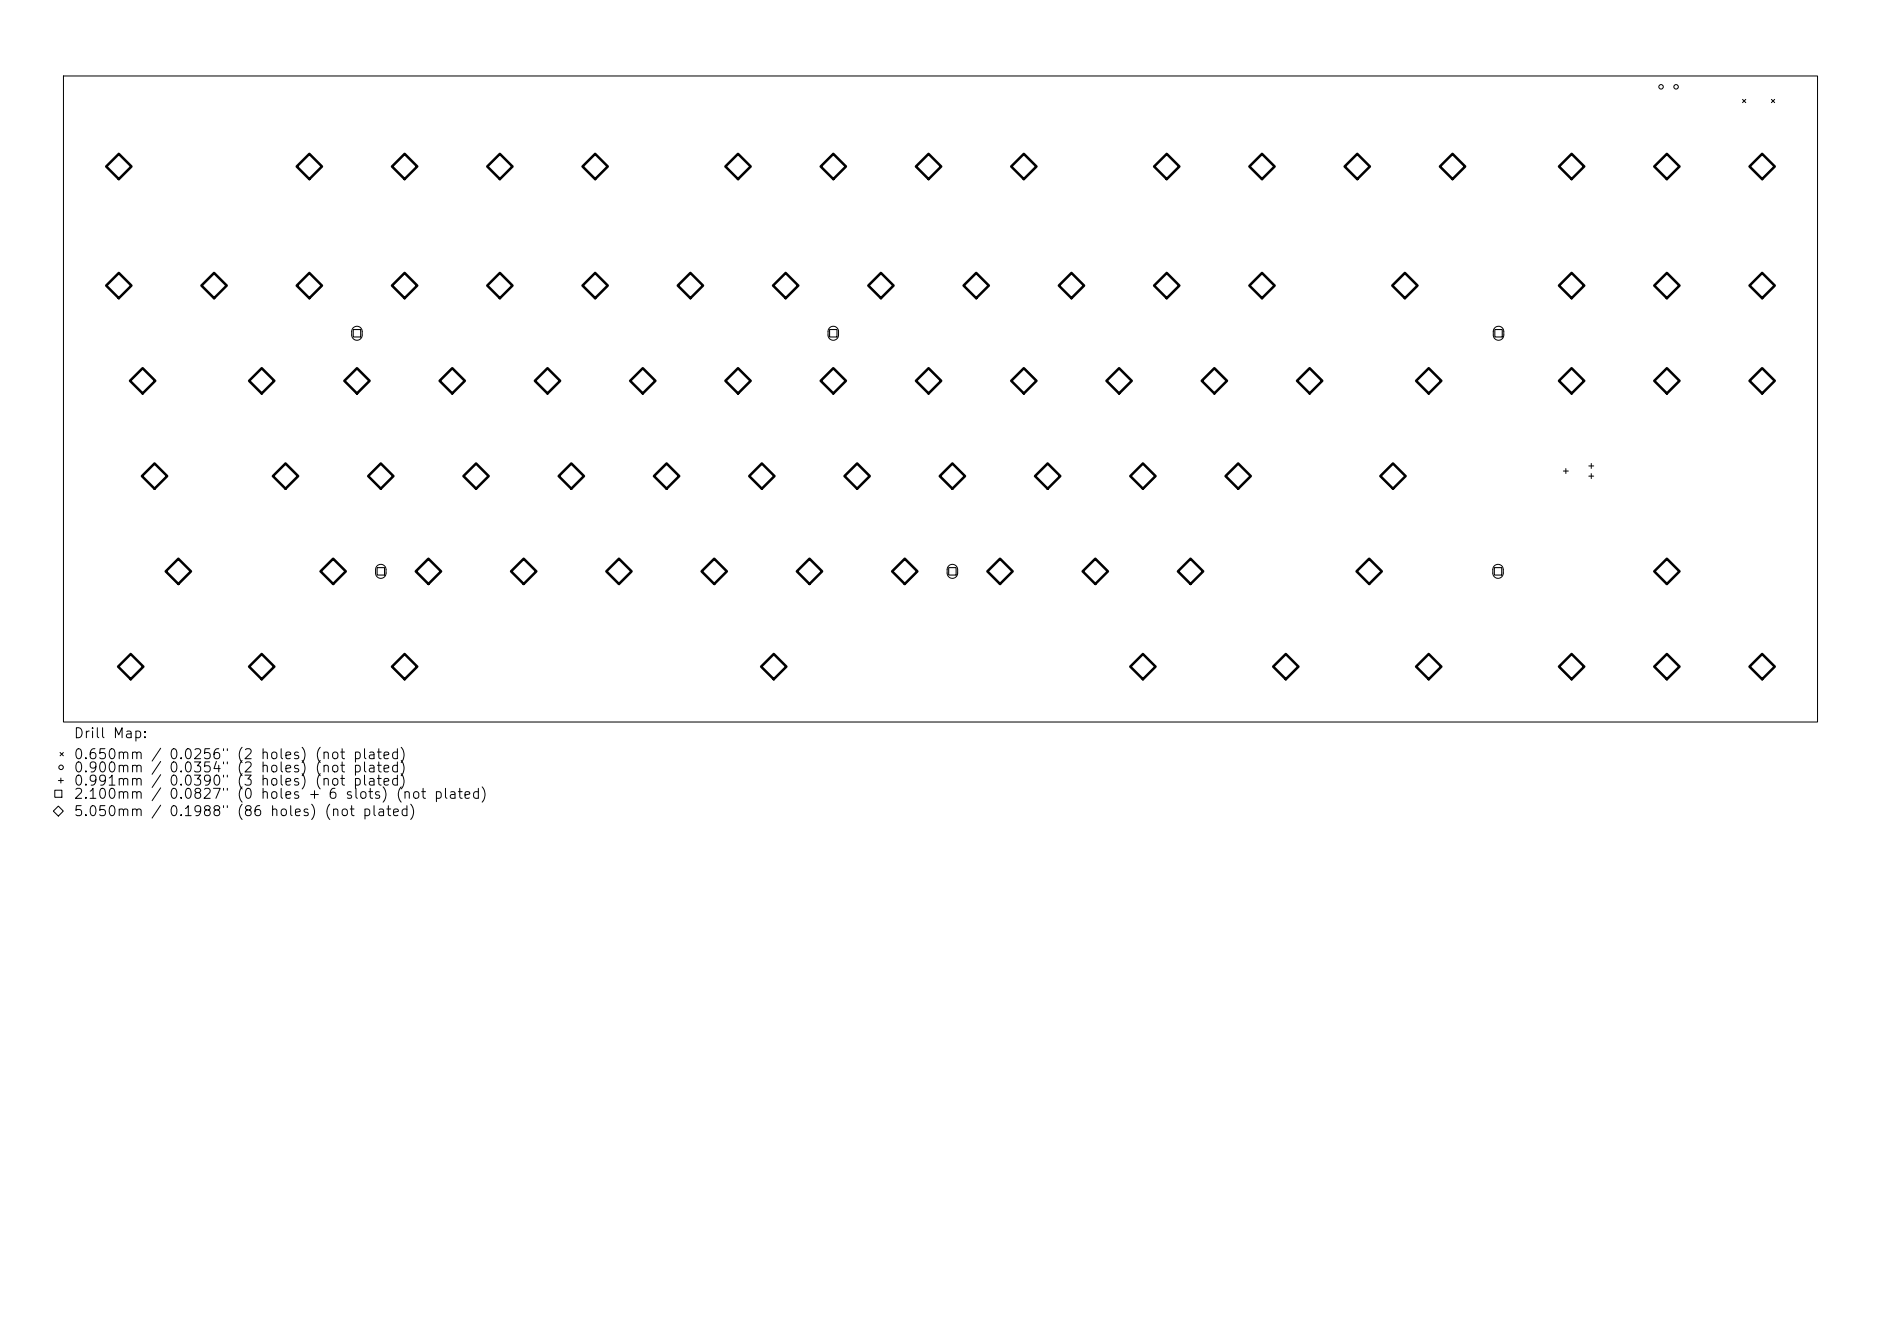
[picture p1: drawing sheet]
<svg xmlns="http://www.w3.org/2000/svg" width="297mm" height="210mm" viewBox="0 0 297 210" stroke-linecap="round" stroke-linejoin="round" font-family="sans-serif">
<defs><g id="words">
<g font-size="1.6">
<text x="11.5" y="117">Drill Map:</text>
<text x="11.5" y="120.3">0.650mm / 0.0256&quot; (2 holes) (not plated)</text>
<text x="11.5" y="122.4">0.900mm / 0.0354&quot; (2 holes) (not plated)</text>
<text x="11.5" y="124.4">0.991mm / 0.0390&quot; (3 holes) (not plated)</text>
<text x="11.5" y="126.5">2.100mm / 0.0827&quot; (0 holes + 6 slots) (not plated)</text>
<text x="11.5" y="129.3">5.050mm / 0.1988&quot; (86 holes) (not plated)</text>
</g>
</g></defs>
<g fill="none" stroke="#000" stroke-width=".16">
<path d="M10 12h277v102h-277zM275.1 15.7l.5 .5M275.6 15.7l-.5 .5M279.7 15.7l.5 .5M280.2 15.7l-.5 .5M55.8 51.8a.83 .83 0 0 1 .9-.2 .83 .83 0 0 1 .5 .7v.6a.83 .83 0 0 1-.8 .8 .83 .83 0 0 1-.9-.8v-.7zM131 51.8a.83 .83 0 0 1 .9-.2 .83 .83 0 0 1 .5 .7v.6a.83 .83 0 0 1-.8 .8 .83 .83 0 0 1-.9-.8l.1-.7zM236 51.8a.83 .83 0 0 1 .9-.2 .83 .83 0 0 1 .5 .7v.6a.83 .83 0 0 1-.8 .8 .83 .83 0 0 1-.8-.8v-.7zM246.9 74.4h.7M247.2 74v.8M250.9 73.6h.7M250.9 75.2h.7"/>
<path d="M251.3 73.2v.8M251.3 74.8v.8M59.5 89.4a.83 .83 0 0 1 .9-.2 .83 .83 0 0 1 .6 .7v.6a.83 .83 0 0 1-.9 .8 .83 .83 0 0 1-.8-.8v-.7zM149.8 89.4a.83 .83 0 0 1 .9-.2 .83 .83 0 0 1 .5 .7v.6a.83 .83 0 0 1-.8 .8 .83 .83 0 0 1-.8-.8v-.7zM235.9 89.4a.83 .83 0 0 1 1-.2 .83 .83 0 0 1 .5 .7v.6a.83 .83 0 0 1-.9 .8 .83 .83 0 0 1-.8-.8v-.7zM9.5 118.8l.5 .5M10 118.8l-.5 .5M8.4 128.1l.8-.8 .8 .8-.8 .8zM8.7 124.8h1.1v1.1h-1.1zM9.2 123.2h.8M9.6 122.9v.7"/>
<circle cx="262.3" cy="13.7" r=".36"/>
<circle cx="264.6" cy="13.7" r=".36"/>
<circle cx="9.6" cy="121.2" r=".36"/>
</g>
<path d="M55.8 52h1.1v1.2h-1.1zM131 52h1.2v1.2h-1.2zM236 52h1.2v1.2h-1.2zM59.5 89.6h1.2v1.2h-1.2zM149.8 89.6h1.2v1.2h-1.2zM235.9 89.6h1.2v1.2h-1.2z" fill="none" stroke="#000" stroke-width=".17"/>
<g fill="none" stroke="#000" stroke-width=".4">
<path d="M18.8 24.3l2 2-2 2-2-2zM46.9 26.3l1.9-2 2 2-2 2zM61.9 26.3l2-2 2 2-2 2zM78.9 24.3l2 2-2 2-2-2zM94 24.3l2 2-2 2-2-2zM114.5 26.3l2-2 2 2-2 2zM131.6 24.3l2 2-2 2-2-2zM144.6 26.3l2-2 2 2-2 2zM159.7 26.3l2-2 2 2-2 2zM182.2 26.3l2-2 2 2-2 2zM197.3 26.3l2-2 2 2-2 2zM212.3 26.3l2-2 2 2-2 2z"/>
<path d="M227.4 26.3l1.9-2 2 2-2 2zM246.2 26.3l2-2 1.9 2-1.9 2zM261.2 26.3l2-2 2 2-2 2zM276.2 26.3l2-2 2 2-2 2zM18.8 43.1l2 2-2 2-2-2zM22.5 58.1l2 2-2 2-2-2zM33.8 43.1l2 2-2 2-2-2zM41.3 58.1l2 2-2 2-2-2zM46.9 45.1l1.9-2 2 2-2 2zM56.4 58.1l2 2-2 2-2-2zM61.9 45.1l2-2 2 2-2 2zM78.9 43.1l2 2-2 2-2-2z"/>
<path d="M86.4 58.1l2 2-2 2-1.9-2zM94 43.1l2 2-2 2-2-2zM107 45.1l2-2 2 2-2 2zM122.1 45.1l2-2 1.9 2-1.9 2zM131.6 58.1l2 2-2 2-2-2zM137.1 45.1l2-2 2 2-2 2zM152.1 45.1l2-2 2 2-2 2zM167.2 45.1l2-2 2 2-2 2zM182.2 45.1l2-2 2 2-2 2zM191.7 58.1l2 2-2 2-1.9-2zM197.3 45.1l2-2 2 2-2 2zM219.8 45.1l2-2 2 2-2 2z"/>
<path d="M246.2 45.1l2-2 1.9 2-1.9 2zM261.2 45.1l2-2 2 2-2 2zM276.2 45.1l2-2 2 2-2 2zM24.4 73.2l2 2-2 2-2-2zM43.1 75.2l2-2 2 2-2 2zM60.1 73.2l2 2-2 2-2-2zM69.4 60.1l2-2 2 2-2 2zM73.2 75.2l2-2 2 2-2 2zM88.2 75.2l2-2 2 2-2 2zM99.5 60.1l2-2 2 2-2 2zM103.3 75.2l2-2 1.9 2-1.9 2zM114.5 60.1l2-2 2 2-2 2z"/>
<path d="M118.3 75.2l2-2 2 2-2 2zM133.3 75.2l2-2 2 2-2 2zM144.6 60.1l2-2 2 2-2 2zM150.4 73.2l2 2-2 2-2-2zM159.7 60.1l2-2 2 2-2 2zM163.4 75.2l2-2 2 2-2 2zM174.7 60.1l2-2 2 2-2 2zM178.5 75.2l2-2 2 2-2 2zM193.5 75.2l2-2 2 2-2 2zM204.8 60.1l2-2 2 2-2 2zM218 75.2l1.9-2 2 2-2 2zM223.6 60.1l2-2 2 2-2 2z"/>
<path d="M246.2 60.1l2-2 1.9 2-1.9 2zM261.2 60.1l2-2 2 2-2 2zM276.2 60.1l2-2 2 2-2 2zM26.2 90.2l2-2 2 2-2 2zM50.6 90.2l2-2 2 2-2 2zM65.7 90.2l1.9-2 2 2-2 2zM80.7 90.2l2-2 2 2-2 2zM95.7 90.2l2-2 2 2-2 2zM110.8 90.2l2-2 2 2-2 2zM125.8 90.2l2-2 2 2-2 2zM140.9 90.2l2-2 2 2-2 2zM155.9 90.2l2-2 2 2-2 2z"/>
<path d="M172.9 88.2l2 2-2 2-2-2zM186 90.2l2-2 2 2-2 2zM214.2 90.2l2-2 2 2-2 2zM261.2 90.2l2-2 2 2-2 2zM20.6 103.3l2 2-2 2-2-2zM41.3 103.3l2 2-2 2-2-2zM61.9 105.3l2-2 2 2-2 2zM122.2 103.3l2 2-2 2-2-2zM178.5 105.3l2-2 2 2-2 2zM201 105.3l2-2 2 2-2 2zM223.6 105.3l2-2 2 2-2 2zM246.2 105.3l2-2 1.9 2-1.9 2z"/>
<path d="M261.2 105.3l2-2 2 2-2 2zM276.2 105.3l2-2 2 2-2 2z"/>
</g>
<use href="#words"/>
</svg>
